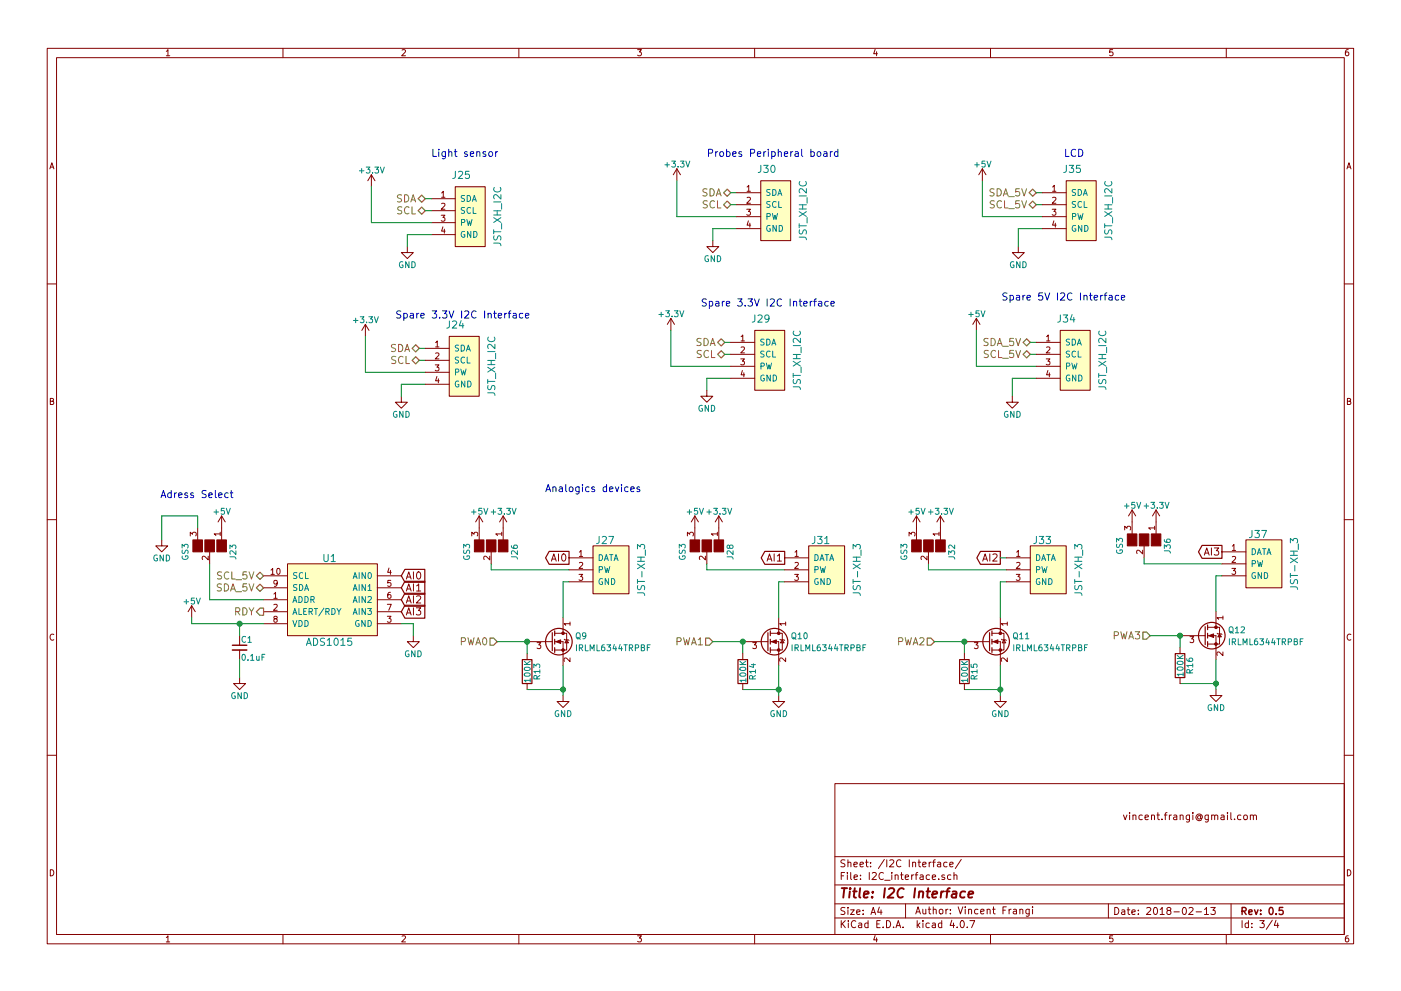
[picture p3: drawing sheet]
<svg xmlns="http://www.w3.org/2000/svg" width="297mm" height="210mm" viewBox="0 0 297 210" stroke-linecap="round" stroke-linejoin="round" font-family="sans-serif">
<g fill="none" stroke="#840000" stroke-width=".21">
<path d="M10 10.3h277v189.9h-277zM12 12.2h273v186.1h-273zM35.3 10.9l.3-.4v1.3M35.3 11.8h.7M60 10.3v1.9M85.2 10.6l.5-.1 .3 .4-.8 .9h.8M110 10.3v1.9M135.2 10.5h.8l-.4 .5 .3 .1 .1 .2-.1 .4-.2 .1-.5-.1M160 10.3v1.9M185.5 10.5l-.3 .9h.8M185.9 11v.8M210 10.3v1.9"/>
<path d="M235.9 10.5h-.6v.6h.6l.1 .5-.3 .2-.4-.1M260 10.3v1.9M285.9 10.5l-.4 .1-.2 .2-.1 .8 .3 .2 .4-.1 .1-.4-.1-.2-.4-.1-.3 .3M10.6 35.8l.4-1.3 .4 1.3M10.7 35.5h.6M78.7 37.1l-.7 1.2M78.7 37.1v2.5M78.7 37.1l.8 1.2M96.5 39.6h6.4v12.7h-6.4zM143.5 35.8l-.8 1.3M143.5 35.8v2.5M143.5 35.8l.8 1.3"/>
<path d="M158.4 39.7l.3-.4v1.3M161.3 38.3h6.3v12.7h-6.3zM208.3 35.8l-.8 1.3M208.3 35.8v2.5M208.3 35.8l.7 1.3M223.2 39.7l.3-.4v1.3M226.1 38.3h6.3v12.7h-6.3zM285.6 35.8l.4-1.3 .4 1.3M285.7 35.5h.6M86.4 52.3v1.3h1.2l-1.2 1.3-1.3-1.3h1.3M91.4 42.2h5.1M91.4 44.7h5.1"/>
<path d="M91.4 47.2h5.1M91.4 49.8h5.1M93.5 45.7h.8l-.4 .4 .4 .1v.6l-.2 .1-.6-.1M93.6 40.9l.4-.3v1.3M93.6 43.2l.5-.1 .2 .4-.8 .9h.8M93.6 41.9h.7M93.9 48.1l-.3 .9h.8M94.2 48.6v.9M151.1 51v1.3h1.3l-1.3 1.3-1.2-1.3h1.2M156.2 40.9h5.1M156.2 43.4h5.1M156.2 46h5.1"/>
<path d="M156.2 48.5h5.1M158.3 44.4h.8l-.4 .5 .4 .1v.5l-.2 .2-.6-.2M158.4 42l.5-.1 .2 .3-.8 .9h.8M158.4 40.6h.7M158.7 46.9l-.3 .9h.8M159 47.3v.9M215.9 52.3v1.3h1.3l-1.3 1.3-1.3-1.3h1.3M221 40.9h5.1M221 43.4h5.1M221 46h5.1M221 48.5h5.1M223.1 44.4h.8l-.5 .5 .4 .1v.5l-.2 .2-.5-.2"/>
<path d="M223.2 42l.4-.1 .3 .3-.8 .9h.8M223.2 40.6h.7M223.4 46.9l-.2 .9h.7M223.7 47.3v.9M10 60.2h2M77.5 68.8l-.8 1.3M77.5 68.8v2.6M77.5 68.8l.7 1.3M90.2 73.9h5M90.2 76.4h5M90.2 79h5M92.3 77.4h.8l-.5 .5 .4 .1v.6l-.2 .1-.5-.1"/>
<path d="M92.4 72.7l.3-.4v1.3M92.4 75l.4-.1 .3 .3-.8 .9h.8M92.4 73.6h.7M92.6 79.9l-.2 .9h.7M95.2 71.4h6.4v12.7h-6.4zM142.2 67.6l-.7 1.2M142.2 67.6v2.5M142.2 67.6l.8 1.2M154.9 72.6h5.1M154.9 75.2h5.1M154.9 77.7h5.1M157 76.1h.8l-.4 .5 .4 .1v.6l-.2 .1-.6-.1"/>
<path d="M157.1 71.4l.4-.3v1.2M157.1 73.7l.5-.1 .2 .4-.8 .9h.8M157.1 72.3h.7M157.4 78.6l-.3 .9h.8M157.7 79.1v.9M160 70.1h6.4v12.7h-6.4zM207 67.6l-.8 1.2M207 67.6v2.5M207 67.6l.8 1.2M219.7 72.6h5.1M219.7 75.2h5.1M219.7 77.7h5.1"/>
<path d="M221.8 76.1h.8l-.4 .5 .4 .1v.6l-.2 .1-.6-.1M221.9 71.4l.3-.3v1.2M221.9 73.7l.5-.1 .2 .4-.8 .9h.8M221.9 72.3h.7M222.2 78.6l-.3 .9h.8M222.5 79.1v.9M224.8 70.1h6.3v12.7h-6.3zM285 60.2h2M10.7 85.1h.5l.1-.5-.6-.1v1.3h.5l.2-.4-.3-.3M85.1 84.1v1.2h1.3l-1.3 1.3-1.3-1.3h1.3M90.2 81.5h5M92.9 80.4v.8"/>
<path d="M149.9 82.8v1.3h1.2l-1.2 1.2-1.3-1.2h1.3M154.9 80.3h5.1M214.6 84.1v1.2h1.3l-1.3 1.3-1.2-1.3h1.2M219.7 80.3h5.1M285.7 85.1h.5l.1-.5-.6-.1v1.3h.5l.2-.4-.3-.3M10 110.3h2M34.3 114.5v1.3h1.3l-1.3 1.3-1.3-1.3h1.3M40.3 113.7v-.8l.5 .5 .1-.4h.6l.1 .2-.1 .5M41.9 112v2.5M44.1 118v.8l-.9-.8-.3 .2 .1 .5M44.4 117.1v2.5M46.7 113.3h-1.3l.4 .3"/>
<path d="M46.7 112.9v.7M47 109.5v5M47 109.5l-.8 1.2M47 109.5l.8 1.2M61 119.6h19v15.3h-19zM100 113.7v-.8l.5 .5 .1-.4h.6l.1 .2-.1 .5M101.6 109.5v5M101.6 109.5l-.8 1.2M101.6 109.5l.8 1.2M103.8 118v.8l-.9-.8-.3 .2 .1 .5M104.1 117.1v2.5M106.4 113.3h-1.3l.4 .3"/>
<path d="M106.4 112.9v.7M106.7 109.5v5M106.7 109.5l-.8 1.2M106.7 109.5l.7 1.2M116.9 119l.5-1.5 .5 1.5M117 118.6h.8M118.4 117.5v1.5M119.2 117.7l.3-.2a.81 .81 0 0 1 .5 .8 .81 .81 0 0 1-.5 .7l-.3-.1-.1-.4zM120.6 118.4h5.1M122.8 117.1l.4-.3v1.3M122.8 119.4l.5-.1 .2 .4-.7 .9h.7M122.8 118.1h.7"/>
<path d="M125.7 115.8h7.6v10.2h-7.6zM145.7 113.7v-.8l.5 .5 .1-.4h.6l.1 .2-.1 .5M147.3 109.5v5M147.3 109.5l-.7 1.2M147.3 109.5l.8 1.2M149.6 118v.8l-1-.8-.3 .2 .1 .5M149.9 117.1v2.5M152.1 113.3h-1.3l.4 .3M152.1 112.9v.7M152.4 109.5v5M152.4 109.5l-.8 1.2M152.4 109.5l.8 1.2"/>
<path d="M162.6 119l.5-1.5 .6 1.5M162.8 118.6h.7M164.1 117.5v1.5M164.8 118l.5-.5v1.5M164.8 119h.9M166.4 118.4h5M168.6 117.1l.3-.3v1.3M168.6 119.4l.4-.1 .3 .4-.8 .9h.8M168.6 118.1h.7M171.4 115.8h7.7v10.2h-7.7zM192.7 113.7v-.8l.5 .5 .1-.4h.6l.1 .2-.1 .5M194.3 109.5v5"/>
<path d="M194.3 109.5l-.8 1.2M194.3 109.5l.8 1.2M196.5 118v.8l-.9-.8-.3 .2 .1 .5M196.8 117.1v2.5M199.1 113.3h-1.3l.4 .3M199.1 112.9v.7M199.4 109.5v5M199.4 109.5l-.8 1.2M199.4 109.5l.8 1.2M208.4 119l.5-1.5 .5 1.5M208.5 118.6h.7M209.9 117.5v1.5"/>
<path d="M210.5 117.7l.6-.2 .3 .5-.9 1h.9M213.4 118.4h5M215.5 117.1l.4-.3v1.3M215.5 119.4l.5-.1 .3 .4-.8 .9h.8M215.5 118.1h.8M218.4 115.8h7.7v10.2h-7.7zM238.5 112.4v-.7l.4 .4 .1-.4h.6l.1 .2-.1 .5M240 108.2v5.1M240 108.2l-.7 1.3M240 108.2l.8 1.3M242.3 116.7v.8l-.9-.8-.4 .3 .1 .4M242.6 115.8v2.6"/>
<path d="M244.8 112h-1.3l.4 .4M244.8 111.7v.7M245.1 108.2v5.1M245.1 108.2l-.8 1.3M245.1 108.2l.8 1.3M255.3 117.8l.6-1.5 .5 1.5M255.5 117.3h.7M256.8 116.3v1.5M257.5 116.3h.9l-.5 .5 .5 .3-.1 .5-.2 .2-.6-.2M259.1 117.1h5.1M259.1 119.6h5.1M261.3 115.9l.3-.4v1.3"/>
<path d="M261.3 118.2l.4-.1 .3 .3-.8 .9h.8M261.3 116.8h.7M264.2 114.5h7.6v10.2h-7.6zM285 110.3h2M11.4 134.6a.58 .58 0 0 0-.8 .6 .58 .58 0 0 0 .8 .5M40.6 128.5l-.7 1.3M40.6 128.5v2.6M40.6 128.5l.8 1.3M50.8 134.9v2M50.8 137.9v2M55.9 127.2h5.1M55.9 129.8h5.1"/>
<path d="M55.9 132.3h5.1M55.9 122.2h5.1M55.9 124.7h5.1M57.5 120.9l.3-.3v1.3M57.5 121.9h.7M58.1 126l.3-.3v1.2M58.1 128.3l.4-.1 .3 .4-.8 .9h.8M58.1 126.9h.7M58.3 131.3l-.2-.2 .1-.3 .5 .1v.3l-.5 .1-.1 .2v.4l.2 .1h.2l.3-.2-.1-.4-.2-.1M58.8 123.7l-.3 .2-.3-.1-.1-.6 .4-.1 .3 .3-.1 .7-.3 .3h-.2M58.8 120.7l.2-.1a.67 .67 0 0 1 .4 .6 .67 .67 0 0 1-.4 .7l-.3-.5zM80 127.2h5.1"/>
<path d="M80 129.8h5.1M80 132.3h5.1M80 122.2h5.1M80 124.7h5.1M82.1 130.8h.8l-.4 .4 .4 .1v.6l-.2 .1-.6-.1M82.1 128.2h.9l-.6 1.3M82.5 120.5l-.3 .9h.8M82.8 125.7h-.4l-.2 .3v.7l.2 .2 .5-.1-.1-.6h-.4l-.2 .2M82.8 121v.9M82.9 123.1h-.7v.6h.7v.6l-.2 .1-.5-.1M86.2 122.9l.5-1.6 .5 1.6M86.2 125.4l.5-1.5 .5 1.5"/>
<path d="M86.2 127.9l.5-1.5 .5 1.5M86.2 130.5l.5-1.5 .5 1.5M86.3 122.4h.7M86.3 125h.7M86.3 127.5h.7M86.3 130h.7M87.6 134.9v1.2h1.3l-1.3 1.3-1.2-1.3h1.2M87.7 121.3v1.6M87.7 123.9v1.5M87.7 126.4v1.5M87.7 129v1.5M88.3 129h.9l-.5 .5 .5 .3-.1 .5-.2 .2-.6-.2"/>
<path d="M88.3 124.3l.5-.4v1.5M88.3 126.6l.6-.2 .3 .4-.9 1.1h.9M88.3 125.4h.9M88.5 121.4l.2-.1a.81 .81 0 0 1 .5 .8 .81 .81 0 0 1-.5 .8 .98 .98 0 0 1-.2-1.5zM111.8 136.1h5.3M111.8 138.7v1.2M113.9 136.3h.8l-.5 .5 .4 .1v.6l-.2 .1-.5-.1M117.6 136.1h1.8v5.1M117.6 134.4h1.8M119.4 134.4h.7v3.5h-2.5M119.4 131.1v3.3M119.6 135.6l1 .3"/>
<path d="M120.1 135.8l.4 .6h-.7zM120.6 120.9h5.1M120.6 123.4h5.1M120.9 132.3h-1.3l.3 .4M120.9 139.6v.8l-1-.8-.3 .2 .1 .5M120.9 132v.7M122.8 121.9h.7l-.4 .4 .4 .1v.6l-.2 .1-.5-.1M157.5 136.1h5.3M157.5 138.7v1.2M159.6 136.3h.8l-.5 .5 .4 .1v.6l-.2 .1-.5-.1M163.3 136.1h1.8v5.1M163.3 134.4h1.8"/>
<path d="M165.1 134.4h.8v3.5h-2.6M165.1 131.1v3.3M165.4 135.6l1 .3M165.9 135.8l.3 .6h-.7zM166.4 120.9h5M166.4 123.4h5M166.6 132.3h-1.3l.4 .4M166.6 139.6v.8l-.9-.8-.4 .2 .1 .5M166.6 132v.7M168.5 121.9h.8l-.5 .4 .4 .1v.6l-.2 .1-.5-.1M204.5 136.1h5.3M204.5 138.7v1.2"/>
<path d="M206.6 136.3h.8l-.5 .5 .4 .1v.6l-.2 .1-.5-.1M210.3 136.1h1.8v5.1M210.3 134.4h1.8M212.1 134.4h.8v3.5h-2.6M212.1 131.1v3.3M212.3 135.6l1.1 .3M212.9 135.8l.3 .6h-.7zM213.4 120.9h5M213.4 123.4h5M213.6 132.3h-1.3l.3 .4M213.6 139.6v.8l-1-.8-.3 .2 .1 .5M213.6 132v.7"/>
<path d="M215.5 121.9h.8l-.5 .4 .4 .1v.6l-.2 .1-.5-.1M250.2 134.9h5.3M250.2 137.4v1.3M252.3 135.1h.8l-.4 .5 .3 .1v.5l-.1 .1-.6-.1M256 134.9h1.8v5M256 133.1h1.8M257.8 133.1h.8v3.5h-2.6M257.8 129.8v3.3M258.1 134.4l1 .2M258.6 134.5l.4 .6h-.8zM259.1 122.2h5.1M259.3 131.1h-1.3l.4 .3"/>
<path d="M259.3 138.3v.8l-.9-.8-.4 .3 .1 .4M259.3 130.7v.7M261.2 120.6h.8l-.5 .5 .4 .1v.5l-.2 .2-.5-.2M286.4 134.6a.58 .58 0 0 0-.8 .6 .58 .58 0 0 0 .8 .5M50.8 143.8v1.2h1.3l-1.3 1.3-1.3-1.3h1.3M111.8 145v1.3M119.4 147.6v1.2h1.2l-1.2 1.3-1.3-1.3h1.3M157.5 145v1.3M165.1 147.6v1.2h1.3l-1.3 1.3-1.3-1.3h1.3M204.5 145v1.3M212.1 147.6v1.2h1.3l-1.3 1.3-1.3-1.3h1.3M250.2 143.8v1.2"/>
<path d="M257.8 146.3v1.3h1.3l-1.3 1.2-1.3-1.2h1.3M10 160.2h2M177 166.3h108v32h-108zM238.2 172.9l.4 1 .3-1M239.5 172.4v.2M239.5 172.9v1M240.2 173l.2-.1 .4 .1v.9M240.2 172.9v1M242.2 173l-.4-.1-.3 .3 .1 .6 .2 .1 .4-.1M242.8 173.4l.7-.1-.1-.3-.4-.1-.2 .2v.7h.6M244.1 173l.2-.1 .4 .1 .1 .9M244.1 172.9v1"/>
<path d="M245.3 172.9h.5M245.5 172.4v1.3l.3 .2M246.4 173.8v.1M246.9 172.9h.5M247.4 172.4l-.3 .2v1.3M247.9 172.9v1M248.4 172.9l-.5 .3M248.9 173h.6v.9M249.5 173.3l-.7 .3 .2 .3 .5-.1M250.2 173l.2-.1 .4 .1 .1 .9M250.2 172.9v1M252.2 172.9l-.1 1.4-.2 .1-.3-.1"/>
<path d="M252.2 173l-.4-.1-.3 .3 .1 .6 .2 .1 .4-.1M252.9 172.4v.2M252.9 172.9v1M254.6 173.2a.37 .37 0 0 0-.6-.1 .37 .37 0 0 0 0 .6 .37 .37 0 0 0 .6-.1M254.6 173v.6l.1 .1a.65 .65 0 0 0-.4-1 .65 .65 0 0 0-.8 .7 .71 .71 0 0 0 .5 .7 .71 .71 0 0 0 .8-.2M256.2 172.9l-.1 1.4-.2 .1-.4-.1M256.2 173l-.4-.1-.3 .3v.6l.3 .1 .4-.1M256.9 173l.2-.1 .4 .1v.9M256.9 172.9v1M257.5 173.1l.3-.2 .3 .1 .1 .9M258.9 173h.6v.9M259.5 173.3l-.7 .3 .3 .3 .4-.1"/>
<path d="M260.2 172.4v.2M260.2 172.9v1M261 172.4v1.3l.2 .2M261.7 173.8v.1M263.1 173l-.4-.1-.3 .3 .1 .6 .2 .1 .4-.1M263.8 173l.2-.1 .4 .1 .1 .6-.2 .2-.3 .1-.2-.1zM265.1 173l.2-.1 .4 .1v.9M265.1 172.9v1M265.7 173.1l.3-.2 .3 .1 .1 .9M285 160.2h2M10.7 184.5a.65 .65 0 0 1 .7 .7 .65 .65 0 0 1-.7 .6zM35.3 198.9l.3-.4v1.3"/>
<path d="M35.3 199.8h.7M60 198.3v1.9M85.2 198.6l.5-.1 .3 .4-.8 .9h.8M110 198.3v1.9M135.2 198.5h.8l-.4 .5 .3 .1 .1 .2-.1 .4-.2 .1-.5-.1M160 198.3v1.9M177 194.8h108M177 191.8h108M177 187.8h108M177 181.8h108M178.4 195.3v1.5M178.4 185.8h.5"/>
<path d="M178.6 196l.6 .8M179.1 185.1h-.7v1.5M179.1 192.6l-.5-.1-.3 .3 .1 .3 .7 .4v.4l-.2 .1-.6-.1M179.1 182.5l-.5-.1-.3 .3 .1 .3 .7 .4v.4l-.2 .1-.6-.1M179.2 195.3l-.8 .9M179.7 185.1v.2M179.7 185.6v1M179.8 192.5v.2M179.8 183.1l.2-.2 .4 .1v.9M179.8 182.4v1.5M179.8 193v1M179.9 195.3v.2"/>
<path d="M179.9 195.8v1M180.3 193h.8l-.8 1h.8M180.4 185.1v1.3l.2 .2M181.1 183.4l.7-.1-.1-.3-.4-.1-.2 .2v.7h.6M181.1 186.1l.7-.1-.1-.3-.4-.1-.2 .2 .1 .7h.5M181.4 195.5a.71 .71 0 0 0-1 .5 .71 .71 0 0 0 .8 .8l.2-.1M181.6 193.5l.7-.1v-.3l-.4-.1-.3 .2 .1 .7h.6M182.1 195.9h.6v.9M182.3 183.4l.8-.1-.1-.3-.4-.1-.3 .2 .1 .7h.6M182.4 186.5v.1M182.4 185.7v.1M182.7 196.2l-.7 .3 .2 .3 .5-.1"/>
<path d="M183 193.9v.1M183 193.1v.1M183.5 182.9h.6M183.7 182.4v1.3l.4 .2M184 195.9l-.4-.1-.3 .3 .1 .6 .2 .1 .4-.1M184 195.3v1.5M184.3 185.1v1.5M184.6 183.8v.1M184.6 183v.1M184.7 194l.4-1.5 .5 1.5M184.8 193.6h.7M184.9 185.3l.6-.2 .3 .4-.9 1.1h.9"/>
<path d="M185.5 198.5l-.3 .9h.8M185.9 199v.8M185.9 196h.5M186.4 192.5l-.3 1h.9M186.6 195.3h-.7v1.5h.7M186.8 193v1M187.2 196.7v.1M187.3 185.3a.71 .71 0 0 0-1 .5 .71 .71 0 0 0 .7 .8l.3-.1M187.5 182.3l-1.3 2M187.6 186.8h1.1M188 195.3a.76 .76 0 0 1 .8 .8 .76 .76 0 0 1-.8 .7zM188 182.4v1.5"/>
<path d="M188.6 182.6l.6-.2 .3 .4-.9 1.1h.9M189.1 185.1v.2M189.1 185.6v1M189.5 196.7v.1M189.8 185.7l.2-.1 .4 .1v.9M189.8 185.6v1M190 196.8l.4-1.5 .6 1.5M190.1 196.4h.7M190.9 185.6h.6M191 182.6a.71 .71 0 0 0-1 .5 .71 .71 0 0 0 .7 .8l.3-.1M191.1 185.1v1.3l.4 .2M191.5 196.7v.1"/>
<path d="M191.9 186.1l.7-.1v-.3l-.4-.1-.3 .2 .1 .7h.6M192 191.8v3M192.8 182.4v1.5M193.3 185.6v1M193.5 183.1l.2-.2 .4 .1v.9M193.5 182.9v1M193.7 185.6l-.4 .3M194 185.6h.6M194.2 193.9l.4-1.5 .5 1.5M194.3 193.5h.7M194.5 195.3v1.5M194.6 185.1l-.4 .2v1.3"/>
<path d="M194.6 196.3l.4 .5M194.6 182.9h.6M194.8 182.4v1.3l.4 .2M195 195.8l-.5 .6M195.1 185.7h.6v.9M195.6 183.4l.7-.1v-.3l-.4-.1-.3 .2 .1 .7h.6M195.7 192.9v.9l.4 .1 .2-.1M195.7 195.3v.2M195.7 195.8v1M195.7 186l-.7 .3 .2 .3 .5-.1M196.3 192.9v1M196.8 192.9h.6"/>
<path d="M197 192.4v1.3l.4 .2M197 182.9v1M197 195.9l-.4-.1-.3 .3 .1 .6 .2 .1 .4-.1M197.1 185.7l-.5-.1-.2 .3v.6l.2 .1 .5-.1M197.4 182.9l-.4 .3M197.7 186.1l.7-.1-.1-.3-.4-.1-.2 .2v.7h.6M197.7 195.9h.6v.9M197.7 182.9h.6M197.9 193l.2-.1 .4 .1v.9M197.9 192.4v1.5M198.3 182.4l-.4 .2v1.3M198.3 196.2l-.7 .3 .2 .3 .5-.1"/>
<path d="M198.8 183h.6v.9M199 186.5v.1M199.2 193l.2-.1 .4 .1 .1 .6-.1 .2-.4 .1-.2-.1zM199.4 183.3l-.7 .3 .3 .3 .4-.1M199.7 195.9l-.5-.1-.2 .3v.6l.2 .1 .5-.1M199.7 195.3v1.5M200.3 185.7l-.4-.1-.2 .2v.2l.6 .2v.3h-.6M200.6 192.9v1M200.8 183l-.4-.1-.3 .3 .1 .6 .2 .1 .4-.1M201 192.9l-.4 .3M201.4 183.4l.7-.1-.1-.3-.4-.1-.2 .2v.7h.6M201.5 193.8v.1"/>
<path d="M201.5 193v.1M201.6 185.7l-.4-.1-.3 .3 .1 .6 .2 .1 .4-.1M201.8 195.2l-.4 1.1h1M202.2 195.8v1M202.3 185.7l.2-.1 .3 .1 .1 .9M202.3 185.1v1.5M202.9 196.7v.1M203.1 192.4l.5 1.5 .5-1.5M203.8 195.4l.1-.1a.8 .8 0 0 1 .6 .8 .8 .8 0 0 1-.6 .7 .97 .97 0 0 1-.1-1.4zM203.8 182.3l-1.3 2M204.6 192.4v.2M204.6 192.9v1"/>
<path d="M205.1 196.7v.1M205.4 193l.2-.1 .3 .1 .1 .9M205.4 192.9v1M205.6 195.3h1.1l-.7 1.5M207.3 193l-.4-.1-.3 .3 .1 .6 .2 .1 .4-.1M207.9 193.4l.7-.1v-.3l-.4-.1-.3 .2 .1 .7h.6M209.3 193l.2-.1 .4 .1v.9M209.3 192.9v1M210 198.3v1.9M210.4 192.9h.6M210.6 192.4v1.3l.4 .2M212.6 193.1h.6"/>
<path d="M213.4 192.4h-.8v1.5M213.9 192.9v1M214.4 192.9l-.5 .3M214.9 193h.6v.9M215.5 193.3l-.7 .2 .2 .4 .5-.1M216.2 193l.2-.1 .4 .1 .1 .9M216.2 192.9v1M218.2 192.9v1.4l-.3 .1-.3-.1M218.2 193l-.4-.1-.3 .3 .1 .6 .2 .1 .4-.1M218.9 192.4v.2M218.9 192.9v1M235 191.8v3"/>
<path d="M235.9 198.5h-.6v.7l.6-.1 .1 .5-.3 .2-.4-.1M236.3 192.5a.76 .76 0 0 1 .9 .8 .76 .76 0 0 1-.9 .7zM237.8 193.1h.6l.1 .9M238.5 193.4l-.7 .3 .2 .3 .5-.1M239 193h.5M239.2 192.5v1.3l.3 .2M240 193.5l.7-.1-.1-.3-.4-.1-.2 .2 .1 .7h.5M241.4 193.9v.1M241.4 193.1v.1M243.1 192.7l.6-.2 .3 .5-.9 1h.9M244.7 192.7l.2-.2a.8 .8 0 0 1 .5 .8 .8 .8 0 0 1-.5 .7l-.3-.5zM246 193l.4-.5v1.5"/>
<path d="M246 194h.8M247.7 193.2l-.3-.3 .1-.2 .2-.2 .4 .1 .2 .2-.1 .2-.5 .2-.3 .3 .1 .4 .2 .1h.3l.3-.3v-.2l-.3-.3M248.9 193.5h1.1M250.8 192.7l.2-.2a.8 .8 0 0 1 .6 .8 .8 .8 0 0 1-.6 .7l-.3-.5zM252.1 192.7l.6-.2 .3 .5-1 1h1M253.6 193.5h1.1M255.4 193l.4-.5v1.5M255.4 194h.8M256.7 192.5h1l-.6 .6 .5 .1v.7l-.2 .1-.7-.1M260 198.3v1.9M261 191.8v6.5M263.3 195.3v1.5"/>
<path d="M264.7 195.9l-.4-.1-.3 .3 .1 .6 .2 .1 .4-.1M264.7 195.3v1.5M265.4 196.7v.1M265.4 195.9v.1M267.1 195.3h.9l-.5 .6 .5 .1v.7l-.2 .1-.7-.1M269.7 195.2l-1.2 2M270.5 195.2l-.3 1.1h.9M270.9 195.8v1M285.7 184.5a.65 .65 0 0 1 .7 .7 .65 .65 0 0 1-.7 .6zM285.9 198.5l-.4 .1-.2 .3-.1 .7 .3 .2 .4-.1 .1-.4-.1-.2-.4-.1-.3 .3"/>
</g>
<path d="M49.3 136.9h3M263.3 193.3l.8-.1 .1-.2-.1-.3-.2-.2h-.6v1.5M263.7 193.3l.5 .7M264.8 193.5l.7-.1-.1-.3-.4-.1-.2 .2v.7h.6M266 193l.3 1 .4-1M267.3 193.9v.1M267.3 193.1v.1M269.3 192.6l.1-.1a.8 .8 0 0 1 .5 .8 .8 .8 0 0 1-.5 .7 .97 .97 0 0 1-.1-1.4zM270.6 193.9v.1M272 192.5h-.7l-.1 .7h.7l.2 .2-.1 .5-.2 .1-.6-.1" fill="none" stroke="#840000" stroke-width=".3"/>
<g fill="none" stroke="#840000" stroke-width=".41">
<path d="M178.5 188.4h1.1M179 188.4l-.2 2M180.2 189.1l-.2 1.3M180.3 188.4l-.1 .2 .2-.1-.1-.1-.1 .2M180.9 189.1h.7M181.2 188.4l-.2 1.8 .1 .1 .4 .1M182.4 188.4l-.2 1.8 .2 .2M183.2 189.8l.9-.2v-.4l-.6-.1-.3 .3v.9h.7M184.9 190.3v.1M185.1 189.2l-.1 .2-.1-.1 .2-.1-.1 .2M187.6 188.4l-.2 2M188.5 188.6l.3-.2h.5l.2 .1 .1 .5-1.4 1.4h1.2"/>
<path d="M191.6 188.6a.87 .87 0 0 0-1 0 .87 .87 0 0 0-.3 1 .69 .69 0 0 0 .3 .8 .69 .69 0 0 0 .8-.1M194 188.4l-.2 2M194.9 189.3l.3-.2 .5 .1-.1 1.2M194.9 189.1l-.1 1.3M196.4 189.1h.8M196.8 188.4l-.2 1.8 .1 .1 .4 .1M197.7 189.8l1-.2-.1-.4h-.7l-.3 1 .3 .2 .6-.1M199.6 189.1l-.2 1.3M200.2 189.1l-.4 .1-.3 .3M200.6 189.1h.7M201.4 188.4l-.4 .1-.1 .2-.2 1.7M202 189.2h.7v1.2"/>
<path d="M202.8 189.6l-.7 .1a.4 .4 0 0 0-.3 .3 .4 .4 0 0 0 .2 .4l.7-.1M204.6 189.2l-.2-.1a.67 .67 0 0 0-.8 .4v.8l.3 .1 .6-.1M205.3 189.8l1-.2v-.4l-.6-.1-.3 .3v.9h.7"/>
</g>
<g fill="none" stroke="#0000c2" stroke-width=".21">
<path d="M91.8 31.7v1.5h.7M93 31.7v.1M93 32.2v1M94.4 32.2v1.2l-.2 .3-.4-.1M94.4 32.3l-.4-.1-.3 .3 .2 .6h.5M95.1 32.3h.1a.36 .36 0 0 1 .6 .1v.8M95.1 31.7v1.5M96.3 32.2h.6M96.5 31.7v1.3l.4 .2M99.1 32.3l-.4-.1-.2 .2 .1 .2 .5 .2v.3h-.6M99.7 32.7l.8-.2-.1-.2-.5-.1-.2 .2 .1 .7h.6M101.1 32.3h.1a.36 .36 0 0 1 .6 .1v.8"/>
<path d="M101.1 32.2v1M103 32.3l-.4-.1-.2 .2 .1 .2 .5 .2v.3h-.6M103.7 32.3l.2-.1 .5 .1v.6l-.1 .2-.4 .1-.2-.2zM105.1 32.2v1M105.5 32.2l-.4 .3M150.2 32.5l.8-.1 .1-.2-.1-.4-.2-.1h-.6v1.5M151.7 32.2v1M152.2 32.2l-.5 .3M152.7 32.3l.2-.1 .4 .1 .1 .6-.1 .2-.4 .1-.2-.2zM154.1 32.3l.4-.1 .3 .3-.2 .6h-.5M154.1 31.7v1.5M155.3 32.7l.8-.2-.1-.2-.4-.1-.3 .2 .1 .7h.6"/>
<path d="M157.2 32.3l-.3-.1-.3 .2 .1 .2 .5 .2v.3h-.6M159.1 32.5l.8-.1 .1-.2-.1-.4-.2-.1h-.6v1.5M160.6 32.7l.7-.2-.1-.2-.4-.1-.2 .2 .1 .7h.5M162 32.2v1M162.4 32.2l-.4 .3M162.9 31.7v.1M162.9 32.2v1M163.6 32.3l.5-.1 .3 .3-.2 .6h-.6M163.6 32.2v1.5M165 32.3h.1a.36 .36 0 0 1 .6 .1v.8M165 31.7v1.5M166.3 32.7l.7-.2v-.2l-.5-.1-.2 .2 .1 .7h.6"/>
<path d="M167.7 32.2v1M168.1 32.2l-.4 .3M168.6 32.3h.6l.1 .9M169.3 32.5l-.7 .2a.3 .3 0 0 0 .2 .5l.5-.1M170 31.7v1.3l.2 .2M171.9 32.3l.5-.1 .3 .3-.2 .6h-.6M171.9 31.7v1.5M173.3 32.3l.2-.1 .5 .1v.6l-.1 .2-.4 .1-.2-.2zM174.7 32.3h.6v.9M175.3 32.5l-.6 .2a.3 .3 0 0 0 .1 .5l.5-.1M176 32.2v1M176.5 32.2l-.5 .3"/>
<path d="M177.6 32.3l-.4-.1-.3 .3 .2 .6h.5M177.6 31.7v1.5M225.9 31.7v1.5h.8M228.1 31.8a.72 .72 0 0 0-1.1 .5 .72 .72 0 0 0 .8 .9l.3-.2M228.7 31.7a.77 .77 0 0 1 .9 .7 .77 .77 0 0 1-.9 .8zM85 66h-.6l-.2 .1v.4l.6 .3 .2 .4-.3 .3-.6-.1M85.6 66.5h.5l.3 .3-.2 .6h-.6M85.6 66.5v1.5M87 66.5h.6l.1 1M87.7 66.8l-.7 .2a.3 .3 0 0 0 .1 .5l.6-.1M88.4 66.5v1M88.8 66.5l-.4 .3"/>
<path d="M89.2 67l.8-.2-.1-.3h-.4l-.3 .2 .1 .7h.6M91.6 66h1l-.5 .5 .5 .3-.1 .5-.2 .2-.7-.2M93.2 67.3v.2M93.8 66h1l-.5 .5 .5 .3-.1 .5-.2 .2-.7-.2M95.2 66l.5 1.5 .5-1.5M97.9 66v1.5M98.5 66.1l.6-.1 .3 .4-.9 1.1h.9M100.9 66.1a.72 .72 0 0 0-1 .5 .72 .72 0 0 0 .7 .9l.3-.2M102.7 66v1.5M103.5 66.6l.1-.1a.36 .36 0 0 1 .5 .2v.8M103.5 66.5v1M104.6 66.5h.6"/>
<path d="M104.9 66v1.3l.3 .2M105.6 67l.8-.2-.1-.3h-.4l-.3 .2 .1 .7h.6M107 66.5v1M107.4 66.5l-.4 .3M107.7 66.5h.6M108.3 66l-.4 .2v1.3M108.8 66.5h.6l.1 1M109.5 66.8l-.7 .2a.3 .3 0 0 0 .2 .5l.5-.1M110.8 66.5h-.4l-.3 .3 .2 .6h.5M111.4 67l.7-.2v-.3h-.5l-.2 .2 .1 .7h.6M149.8 63.5l-.6-.1-.3 .2v.4l.7 .3 .2 .4-.3 .2h-.6M150.4 64l.4-.1 .3 .3-.1 .7h-.6"/>
<path d="M150.4 63.9v1.6M151.8 64h.5l.1 .9M152.4 64.3l-.6 .1a.3 .3 0 0 0 .1 .5h.5M153.1 63.9v1M153.6 63.9l-.5 .3M154 64.4l.7-.1v-.3l-.5-.1-.2 .3 .1 .7h.6M156.4 63.4h1l-.6 .6 .6 .3-.1 .5-.3 .1-.6-.1M158 64.8v.1M158.6 63.4h.9l-.5 .6 .5 .3v.5l-.3 .1-.6-.1M160 63.4l.5 1.5 .5-1.5M162.6 63.4v1.5M163.3 63.6l.6-.2 .3 .4-1 1.1h1"/>
<path d="M165.7 63.6a.72 .72 0 0 0-1 .5 .72 .72 0 0 0 .7 .8l.3-.1M167.5 63.4v1.5M168.2 64.1l.1-.1a.36 .36 0 0 1 .6 .2v.7M168.2 63.9v1M169.4 63.9h.6M169.6 63.4v1.3l.4 .2M170.4 64.4l.7-.1v-.3l-.5-.1-.2 .3 .1 .7h.6M171.8 63.9v1M172.2 63.9l-.4 .3M172.5 63.9h.6M173.1 63.4l-.4 .2v1.3M173.6 64h.6v.9"/>
<path d="M174.2 64.3l-.6 .1a.3 .3 0 0 0 .1 .5h.5M175.6 64l-.4-.1-.3 .3 .1 .7h.6M176.2 64.4l.7-.1-.1-.3-.4-.1-.2 .3 .1 .7h.5M213.5 62.2l-.6-.1-.3 .4 .2 .3 .6 .3v.4l-.2 .2-.6-.1M214.1 62.7h.5l.3 .3-.2 .6h-.6M214.1 62.7v1.5M215.5 62.7h.6l.1 1M216.2 63l-.7 .2a.3 .3 0 0 0 .2 .5l.5-.1M216.9 62.7v1M217.3 62.7l-.4 .3M217.8 63.2l.7-.2-.1-.3h-.4l-.2 .2v.7h.6M221 62.1h-.7l-.1 .8 .2-.2 .6 .1 .1 .6-.3 .3-.6-.2"/>
<path d="M221.5 62.1l.5 1.6 .6-1.6M224.2 62.1v1.6M224.9 62.3l.6-.2 .3 .5-1 1.1h1M227.3 62.3a.72 .72 0 0 0-1 .5 .72 .72 0 0 0 .7 .9l.3-.2M229.1 62.1v1.6M229.8 62.8l.1-.1a.36 .36 0 0 1 .6 .2v.8M229.8 62.7v1M231 62.7h.6M231.2 62.1v1.4l.4 .2M232 63.2l.7-.2-.1-.3h-.4l-.2 .2 .1 .7h.5M233.3 62.7v1M233.8 62.7l-.5 .3"/>
<path d="M234.1 62.7h.6M234.7 62.1l-.4 .3v1.3M235.2 62.7h.5l.1 1M235.8 63l-.6 .2a.3 .3 0 0 0 .1 .5l.5-.1M237.2 62.7h-.4l-.4 .3 .2 .6h.6M237.7 63.2l.8-.2-.1-.3h-.4l-.3 .2 .1 .7h.6M34.1 105.6l.5-1.5 .6 1.5M34.3 105.2h.7M36.3 104.6h-.4l-.3 .3 .1 .6h.6M36.3 104.1v1.5M37 104.6v1M37.4 104.6l-.4 .3"/>
<path d="M37.9 105.1l.7-.2-.1-.3h-.4l-.2 .2v.7h.6M39.8 104.6h-.4l-.2 .2v.2l.6 .2v.3h-.6M41 104.6h-.4l-.2 .2 .1 .2 .5 .2v.3h-.6M43.7 104.1h-.6l-.3 .3 .2 .3 .6 .3v.4l-.2 .2-.6-.1M44.3 105.1l.7-.2-.1-.3h-.4l-.2 .2v.7h.6M45.6 104.1v1.3l.3 .2M46.4 105.1l.7-.2-.1-.3h-.4l-.2 .2v.7h.6M48.4 104.6h-.4l-.3 .3 .1 .6h.6M48.8 104.6h.6M49 104.1v1.3l.4 .2M115.7 104.3l.5-1.5 .5 1.5M115.8 103.9h.8"/>
<path d="M117.2 103.4h.1a.36 .36 0 0 1 .6 .1v.8M117.2 103.3v1M118.6 103.4h.6l.1 .9M119.3 103.7l-.7 .1a.3 .3 0 0 0 .1 .5l.6-.1M120 102.8v1.3l.2 .2M120.8 103.4l.2-.1 .4 .1 .1 .6-.2 .2-.3 .1-.2-.1zM122.8 103.3v1.2l-.3 .3-.4-.1M122.8 103.4l-.4-.1-.4 .3 .2 .6h.6M123.5 102.8v.1M123.5 103.3v1M124.9 103.4l-.4-.1-.3 .3 .1 .6h.6M126 103.4l-.3-.1-.2 .2v.2l.5 .2v.3h-.5"/>
<path d="M128.6 103.4l-.4-.1-.3 .3 .1 .6h.6M128.6 102.8v1.5M129.2 103.8l.8-.1-.1-.3-.4-.1-.3 .2 .1 .7h.6M130.5 103.3l.3 1 .4-1M131.8 102.8v.1M131.8 103.3v1M133.2 103.4l-.5-.1-.3 .3 .2 .6h.6M133.7 103.8l.8-.1-.1-.3-.4-.1-.3 .2 .1 .7h.6M135.6 103.4l-.3-.1-.3 .2 .1 .2 .5 .2v.3h-.6"/>
</g>
<g fill="#ffffc2" stroke="#ffffc2" stroke-width=".21">
<path d="M96.5 39.6h6.4v12.7h-6.4z"/>
<path d="M61 119.6h19v15.3h-19z"/>
<path d="M125.7 115.8h7.6v10.2h-7.6z"/>
<path d="M95.2 71.4h6.4v12.7h-6.4z"/>
<path d="M160 70.1h6.4v12.7h-6.4z"/>
<path d="M224.8 70.1h6.3v12.7h-6.3z"/>
<path d="M226.1 38.3h6.3v12.7h-6.3z"/>
<path d="M161.3 38.3h6.3v12.7h-6.3z"/>
<path d="M171.4 115.8h7.7v10.2h-7.7z"/>
<path d="M218.4 115.8h7.7v10.2h-7.7z"/>
<path d="M264.2 114.5h7.6v10.2h-7.6z"/>
</g>
<g fill="none" stroke="#008484" stroke-width=".21">
<path d="M76.2 36.2h1M76.7 35.8v.9M77.6 35.5h.8l-.4 .4 .4 .1v.6l-.2 .1-.6-.1M79 36.6v.1M79.5 35.5h.8l-.5 .4 .4 .1v.6l-.2 .1-.5-.1M80.6 35.5l.5 1.2 .4-1.2M96.5 36.3v1.4l-.5 .2M97.2 36.5l.6-.2 .3 .5-.9 1.1h.9M99.5 36.3h-.8v.8l.2-.2 .5 .1 .1 .6-.3 .3-.5-.2M104.8 39.8a.72 .72 0 0 0 .5 1 .72 .72 0 0 0 .9-.7l-.2-.3M141 35h.9M141.5 34.5v1"/>
<path d="M142.4 34.2h.8l-.4 .5 .4 .1v.5l-.2 .2-.6-.2M143.8 35.3v.2M144.2 34.2h.8l-.4 .5 .4 .1v.5l-.2 .2-.6-.2M145.4 34.2l.4 1.3 .5-1.3M161.3 35.1v1.3l-.5 .2M161.9 35.1h1l-.5 .6 .5 .2-.1 .5-.2 .2-.7-.2M163.7 35.1h.1a.81 .81 0 0 1 .5 .7 .81 .81 0 0 1-.5 .8 .98 .98 0 0 1-.1-1.5zM169.6 38.5a.72 .72 0 0 0 .5 1 .72 .72 0 0 0 .9-.7l-.2-.3M206.7 35h.9M207.1 34.5v1M208.8 34.2h-.6v.6h.6v.5l-.1 .2-.5-.2M209.3 34.2l.4 1.3 .4-1.3"/>
<path d="M226.1 35.1l-.1 1.3-.5 .2M226.7 35.1h.9l-.5 .6 .5 .2v.5l-.3 .2-.6-.2M229 35.1h-.7l-.1 .7 .2-.1h.5l.2 .6-.3 .3-.6-.2M234.4 38.5a.72 .72 0 0 0 .5 1 .72 .72 0 0 0 .8-.7l-.1-.3M85.4 55.6a.59 .59 0 0 0-.7 .5 .59 .59 0 0 0 .7 .6v-.5h-.2M86.7 55.5v1.3l-.7-1.3v1.3M87.3 55.5a.64 .64 0 0 1 .7 .7 .64 .64 0 0 1-.7 .6zM97.8 47.2l.7-.1v-.4l-.7-.1v1.2M98.5 41.5h-.6l-.1 .5a.54 .54 0 0 1 .7 .6l-.2 .1h-.5M98.5 44.1h-.6l-.1 .4a.54 .54 0 0 1 .7 .7l-.2 .1-.5-.1M98.5 49.1a.59 .59 0 0 0-.7 .6 .59 .59 0 0 0 .7 .6l.1-.5h-.3M99 46.6l.3 1.2 .2-.9 .3 .9 .3-1.2"/>
<path d="M99.1 41.5a.64 .64 0 0 1 .7 .6 .64 .64 0 0 1-.7 .6zM99.8 44.1a.56 .56 0 0 0-.8 .5 .56 .56 0 0 0 .8 .6M99.8 49.1v1.3l-.7-1.3v1.3M100.2 42.7l.4-1.2 .4 1.2M100.3 42.4h.6M100.3 44v1.3h.6M100.4 49.1a.64 .64 0 0 1 .8 .6 .64 .64 0 0 1-.8 .7zM104.7 51.6h1.3l.2 .5M104.7 48.7v.9M104.7 49.2h1.5M104.7 46.2l1.5 1M104.7 45.6h1.5"/>
<path d="M104.7 44.7h1.5M104.7 42.8h1.5M104.7 50v.6l.3 .3 .3-.1 .3-.7h.4l.2 .2-.1 .6M105.4 44.7v.9M106.2 41.3v.9l-1.1-.9-.4 .3 .1 .6M106.2 46.2l-1.5 1M106.3 43.2v1.2M106.3 47.4v1.2M150.2 54.3a.59 .59 0 0 0-.8 .6 .59 .59 0 0 0 .8 .5v-.4h-.2M151.5 54.2v1.3l-.7-1.3v1.3M152.1 54.2a.64 .64 0 0 1 .7 .7 .64 .64 0 0 1-.7 .6zM162.6 45.9h.6l.1-.5-.7-.1v1.3"/>
<path d="M163.3 40.3h-.6l-.1 .4a.54 .54 0 0 1 .6 .6l-.2 .2-.4-.1M163.3 42.8h-.6l-.1 .4a.54 .54 0 0 1 .6 .7l-.2 .1-.4-.1M163.3 47.9a.59 .59 0 0 0-.7 .5 .59 .59 0 0 0 .7 .6v-.5h-.2M163.8 45.3l.3 1.3 .2-1 .2 1 .3-1.3M163.8 40.2a.64 .64 0 0 1 .7 .6 .64 .64 0 0 1-.7 .7zM164.5 42.8a.56 .56 0 0 0-.7 .6 .56 .56 0 0 0 .7 .5M164.6 47.8v1.3l-.7-1.3v1.3M164.9 41.5l.4-1.3 .5 1.3M165 41.1h.6M165.1 42.7v1.3h.6M165.2 47.8a.64 .64 0 0 1 .7 .7 .64 .64 0 0 1-.7 .6zM169.4 50.3l1.4 .1 .2 .5"/>
<path d="M169.4 47.9h1.6M169.4 44.3h1.6M169.4 43.5h1.6M169.4 41.6h1.6M169.4 47.5v.8M169.4 44.9l1.6 1M169.5 48.8l-.1 .5 .2 .3h.4l.3-.7 .4-.1 .3 .3-.1 .6M170.2 43.5v.8M171 40v1l-1.1-1-.5 .3 .2 .6M171 44.9l-1.6 1M171.1 41.9v1.2M171.1 46.1v1.2"/>
<path d="M214.9 55.6a.59 .59 0 0 0-.7 .5 .59 .59 0 0 0 .7 .6l.1-.5h-.2M216.3 55.5v1.3l-.8-1.3v1.3M216.9 55.5a.64 .64 0 0 1 .7 .7 .64 .64 0 0 1-.7 .6zM227.4 45.9h.6v-.5l-.6-.1v1.3M228 40.3h-.6v.4a.54 .54 0 0 1 .6 .6l-.2 .2-.5-.1M228 42.8h-.6v.4a.54 .54 0 0 1 .6 .7l-.2 .1-.5-.1M228 47.9a.59 .59 0 0 0-.7 .5 .59 .59 0 0 0 .7 .6l.1-.5h-.2M228.5 45.3l.3 1.3 .3-1 .2 1 .3-1.3M228.6 40.2a.64 .64 0 0 1 .7 .6 .64 .64 0 0 1-.7 .7zM229.3 42.8a.56 .56 0 0 0-.8 .6 .56 .56 0 0 0 .8 .5M229.4 47.8v1.3l-.7-1.3v1.3M229.7 41.5l.4-1.3 .4 1.3"/>
<path d="M229.8 41.1h.6M229.9 42.7v1.3h.6M230 47.8a.64 .64 0 0 1 .7 .7 .64 .64 0 0 1-.7 .6zM234.2 50.3l1.3 .1 .2 .5M234.2 47.5v.8M234.2 47.9h1.5M234.2 44.9l1.5 1M234.2 44.3h1.5M234.2 43.5h1.5M234.2 41.6h1.5M234.3 48.8l-.1 .5 .2 .3h.4l.3-.7 .4-.1 .2 .3v.6M234.9 43.5v.8"/>
<path d="M235.7 40v1l-1.1-1-.4 .3 .2 .6M235.7 44.9l-1.5 1M235.9 41.9v1.2M235.9 46.1v1.2M74.9 68h1M75.4 67.5v1M76.4 67.2h.8l-.5 .5 .4 .1v.5l-.2 .2-.5-.2M77.7 68.3v.2M78.2 67.2h.8l-.4 .5 .3 .1v.5l-.1 .2-.6-.2M79.4 67.2l.4 1.3 .4-1.3M95.3 68.1l-.1 1.3-.5 .2M95.9 68.2l.6-.1 .3 .4-.9 1.1h.9"/>
<path d="M96.6 79l.6-.1v-.5l-.6-.1v1.3M97.2 73.3h-.6v.4a.54 .54 0 0 1 .6 .7l-.2 .1-.5-.1M97.2 75.8h-.6v.4a.54 .54 0 0 1 .6 .7l-.2 .1h-.5M97.7 78.3l.3 1.3 .3-.9 .2 .9 .3-1.3M97.8 68l-.4 1.1h.9M97.8 73.2a.64 .64 0 0 1 .7 .7 .64 .64 0 0 1-.7 .6zM98.1 68.6v1M98.5 75.9a.56 .56 0 0 0-.8 .5 .56 .56 0 0 0 .8 .5M98.9 74.5l.4-1.3 .4 1.3M99 74.1h.6M99.1 75.8v1.2h.6M103.4 77.9l1.5 1"/>
<path d="M103.4 77.4h1.5M103.4 76.5h1.5M103.4 74.6h1.5M103.6 71.5a.72 .72 0 0 0 .4 1 .72 .72 0 0 0 .9-.7l-.1-.3M104.1 76.5v.9M104.9 73v1l-1.1-1-.4 .3 .2 .6M104.9 77.9l-1.5 1M105.1 74.9v1.2M105.1 79.2v1.1M139.7 66.7h1M140.2 66.2v1M141.1 65.9h.8l-.4 .5 .4 .1v.6l-.2 .1-.6-.1"/>
<path d="M142.5 67.1v.1M143 65.9h.8l-.5 .5 .4 .1v.6l-.2 .1-.5-.1M144.1 65.9l.5 1.3 .4-1.3M160 66.8v1.3l-.5 .2M160.7 67l.6-.2 .3 .5-.9 1h.9M161.3 77.7l.7-.1v-.5l-.7-.1v1.3M162 72h-.6l-.1 .4a.54 .54 0 0 1 .7 .7l-.2 .1-.5-.1M162 74.5h-.6l-.1 .5a.54 .54 0 0 1 .7 .6l-.2 .2-.5-.1M162 79.6a.59 .59 0 0 0-.7 .6 .59 .59 0 0 0 .7 .6l.1-.5h-.3M162.5 77l.3 1.3 .2-.9 .3 .9 .3-1.3M162.6 72a.64 .64 0 0 1 .7 .6 .64 .64 0 0 1-.7 .6zM163 67.5l-.3 .3h-.2l-.3-.3v-.5l.5-.2a.96 .96 0 0 1-.1 1.5h-.3"/>
<path d="M163.3 74.6a.56 .56 0 0 0-.8 .5 .56 .56 0 0 0 .8 .5M163.3 79.6v1.2l-.7-1.2v1.2M163.7 73.2l.4-1.2 .4 1.2M163.8 72.8h.6M163.8 74.5v1.3h.6M163.9 79.6a.64 .64 0 0 1 .8 .6 .64 .64 0 0 1-.8 .6zM168.2 79.2v.9M168.2 79.6h1.5M168.2 76.7l1.5 1M168.2 76.1h1.5M168.2 75.2h1.5M168.2 73.3h1.5"/>
<path d="M168.3 70.3a.72 .72 0 0 0 .5 1 .72 .72 0 0 0 .9-.7l-.2-.3M168.9 75.2v.9M169.7 71.8v.9l-1.1-.9-.4 .3 .1 .6M169.7 76.7l-1.5 1M169.8 73.7v1.1M169.8 77.9v1.2M205.4 66.7h.9M205.9 66.2v1M207.6 65.9h-.6l-.1 .6h.7v.6l-.2 .1-.5-.1M208 65.9l.4 1.3 .4-1.3M224.8 66.8v1.3l-.5 .2M225.4 66.8h1l-.5 .6 .5 .3-.1 .5-.2 .1-.7-.1"/>
<path d="M226.1 77.7l.6-.1 .1-.5-.7-.1v1.3M226.8 72h-.6l-.1 .4a.54 .54 0 0 1 .6 .7l-.2 .1-.4-.1M226.8 74.5h-.6l-.1 .5a.54 .54 0 0 1 .6 .6l-.2 .2-.4-.1M226.8 79.6a.59 .59 0 0 0-.7 .6 .59 .59 0 0 0 .7 .6v-.5h-.2M227.3 77l.3 1.3 .2-.9 .2 .9 .3-1.3M227.3 66.7l-.4 1.1h1M227.3 72a.64 .64 0 0 1 .7 .6 .64 .64 0 0 1-.7 .6zM227.7 67.3v1M228 74.6a.56 .56 0 0 0-.7 .5 .56 .56 0 0 0 .7 .5M228.1 79.6v1.2l-.7-1.2v1.2M228.4 73.2l.4-1.2 .5 1.2M228.5 72.8h.6"/>
<path d="M228.6 74.5v1.3h.6M228.7 79.6a.64 .64 0 0 1 .7 .6 .64 .64 0 0 1-.7 .6zM232.9 79.6h1.6M232.9 76.1h1.6M232.9 75.2h1.6M232.9 73.3h1.6M232.9 79.2v.9M232.9 76.7l1.6 1M233.1 70.3a.72 .72 0 0 0 .5 1 .72 .72 0 0 0 .9-.7l-.2-.3M233.7 75.2v.9M234.5 71.8v.9l-1.1-.9-.5 .3 .2 .6M234.5 76.7l-1.6 1"/>
<path d="M234.6 73.7v1.1M234.6 77.9v1.2M84.1 87.3a.59 .59 0 0 0-.7 .6 .59 .59 0 0 0 .7 .6l.1-.5h-.3M85.4 87.3v1.2l-.7-1.2v1.2M86.1 87.3a.64 .64 0 0 1 .7 .6 .64 .64 0 0 1-.7 .6zM97.2 80.9a.59 .59 0 0 0-.7 .6 .59 .59 0 0 0 .7 .5l.1-.4h-.2M98.6 80.8v1.3l-.8-1.3v1.3M99.2 80.8a.64 .64 0 0 1 .7 .7 .64 .64 0 0 1-.7 .6zM103.4 83.3l1.3 .1 .2 .5M103.4 80.5v.9M103.4 80.9h1.5M103.5 81.8l-.1 .6 .3 .3 .4-.2 .2-.6h.5l.1 .2v.6"/>
<path d="M148.9 86a.59 .59 0 0 0-.7 .6 .59 .59 0 0 0 .7 .6v-.5h-.2M150.2 86v1.3l-.7-1.3v1.3M150.8 86a.64 .64 0 0 1 .7 .6 .64 .64 0 0 1-.7 .7zM168.2 82.1h1.3l.2 .5M168.2 80.5v.6l.1 .2h.5l.2-.6 .4-.2 .3 .3-.1 .6M213.7 87.3a.59 .59 0 0 0-.8 .6 .59 .59 0 0 0 .8 .6v-.5h-.2M215 87.3v1.2l-.7-1.2v1.2M215.6 87.3a.64 .64 0 0 1 .7 .6 .64 .64 0 0 1-.7 .6zM232.9 82.1h1.4l.2 .5M233 80.5l-.1 .6 .2 .2h.4l.3-.6 .4-.2 .3 .3-.1 .6M33.3 117.8a.59 .59 0 0 0-.7 .6 .59 .59 0 0 0 .7 .5l.1-.4h-.3M34.6 117.7v1.3l-.7-1.3v1.3"/>
<path d="M35.3 117.7a.64 .64 0 0 1 .7 .7 .64 .64 0 0 1-.7 .6zM38.6 116.3v-.8l.5 .4 .1-.4h.6l.1 .2-.1 .6M38.7 118a.59 .59 0 0 0 .5 .7 .59 .59 0 0 0 .6-.7l-.5-.1v.3M38.7 116.7v.6l.4 .1a.54 .54 0 0 1 .7-.6l.1 .1-.1 .5M45.4 108.6h.9M45.8 108.1v1M47.5 107.8h-.6v.6h.6v.6l-.1 .1-.5-.1M48 107.8l.4 1.3 .4-1.3M48.7 118.1l1.1 .1 .2 .4M48.7 116.4v-.8l.5 .5 .1-.4h.6l.1 .2-.1 .5M50 116.9v.7l-.9-.7-.4 .2 .1 .5M68.7 117.6v1.3l.3 .2h.3l.3-.2v-1.3"/>
<path d="M70.2 118.1l.5-.5v1.5M70.2 119.1h.9M98.3 116.3v-.8l.5 .4 .1-.4h.5l.2 .2-.2 .6M98.3 118a.59 .59 0 0 0 .6 .7 .59 .59 0 0 0 .6-.7l-.5-.1v.3M98.3 116.7v.6l.5 .1a.54 .54 0 0 1 .6-.6l.2 .1-.1 .5M100 108.6h.9M100.5 108.1v1M102.2 107.8h-.7v.6h.7v.6l-.2 .1-.5-.1M102.6 107.8l.4 1.3 .4-1.3M104.1 108.6h1M104.6 108.1v1M105.6 107.8h.8l-.5 .5 .4 .1v.6l-.2 .1-.5-.1"/>
<path d="M106.9 109v.1M107.4 107.8h.8l-.4 .5 .4 .1v.6l-.2 .1-.6-.1M108.4 118.1l1.1 .1 .2 .4M108.4 115.8l.1 .3 .2 .2 .7 .1 .3-.3-.1-.4-.6 .1-.1 .3 .2 .3M108.6 107.8l.4 1.3 .4-1.3M109.7 116.9v.7l-.9-.7-.4 .2 .1 .5M127 113.8v1.3l-.5 .2M127.1 117.7a.64 .64 0 0 1 .7 .6 .64 .64 0 0 1-.7 .6zM127.7 114l.6-.2 .3 .4-1 1.1h1M128.1 118.9l.4-1.2 .5 1.2M128.3 118.6h.6M129.1 113.8h1l-.7 1.5"/>
<path d="M129.2 117.7h.7M129.6 117.7v1.2M130.2 118.9l.4-1.2 .4 1.2M130.3 118.6h.6M135.2 116.5v-1l.5 .5 .3-.5 .5 .1 .2 .2-.2 .7M135.2 119.7l1.5 1M135.2 119.1h1.5M135.2 118.2h1.5M135.9 118.2v.9M136.7 119.7l-1.5 1M136.8 116.7v1.2M144 116.3v-.8l.5 .4 .1-.4h.6l.1 .2-.1 .6"/>
<path d="M144.1 118a.59 .59 0 0 0 .5 .7 .59 .59 0 0 0 .6-.7l-.5-.1v.3M144.1 116.7v.6l.4 .1a.54 .54 0 0 1 .7-.6l.1 .1-.1 .5M145.7 108.6h1M146.2 108.1v1M147.9 107.8h-.6l-.1 .6h.7v.6l-.2 .1-.5-.1M148.3 107.8l.4 1.3 .4-1.3M149.9 108.6h.9M150.3 108.1v1M151.3 107.8h.8l-.4 .5 .3 .1v.6l-.1 .1-.6-.1M152.7 109v.1M153.1 107.8h.8l-.4 .5 .4 .1v.6l-.2 .1-.6-.1M154.2 118.1l1 .1 .2 .4"/>
<path d="M154.3 107.8l.4 1.3 .4-1.3M154.7 115.9l.2-.3 .4 .1 .1 .2-.1 .4-.4 .1-.2-.1-.1-.6h-.3v.6l.2 .1 .2-.3M155.4 116.9v.7l-.9-.7-.3 .2 .1 .5M172.7 113.8v1.3l-.5 .2M172.8 117.7a.64 .64 0 0 1 .7 .6 .64 .64 0 0 1-.7 .6zM173.4 113.8h.9l-.5 .6 .5 .3-.1 .5-.2 .1-.6-.1M173.9 118.9l.4-1.2 .4 1.2M174 118.6h.6M174.9 114.2l.4-.4v1.5M174.9 115.3h.8M175 117.7h.7M175.3 117.7v1.2"/>
<path d="M175.9 118.9l.4-1.2 .5 1.2M176 118.6h.6M180.9 116.5v-1l.6 .5 .2-.5 .5 .1 .2 .2-.2 .7M180.9 119.1h1.5M180.9 118.2h1.5M180.9 119.7l1.5 1M181.6 118.2v.9M182.4 119.7l-1.5 1M182.5 116.7v1.2M191 116.3v-.8l.5 .4 .1-.4h.6l.1 .2-.1 .6M191.1 118a.59 .59 0 0 0 .5 .7 .59 .59 0 0 0 .6-.7l-.5-.1v.3M191.1 116.7v.6l.4 .1a.54 .54 0 0 1 .7-.6l.1 .1-.1 .5"/>
<path d="M192.7 108.6h.9M193.2 108.1v1M194.9 107.8h-.6l-.1 .6h.7v.6l-.2 .1-.5-.1M195.3 107.8l.4 1.3 .4-1.3M196.8 108.6h1M197.3 108.1v1M198.3 107.8h.8l-.4 .5 .3 .1v.6l-.1 .1-.6-.1M199.6 109v.1M200.1 107.8h.8l-.4 .5 .4 .1v.6l-.2 .1-.6-.1M201.1 118.1l1.1 .1 .2 .4M201.1 117.6v-.7l.5 .4 .1-.4h.6l.1 .2-.1 .5M201.3 107.8l.4 1.3 .4-1.3"/>
<path d="M202.4 115.6v.8l-.9-.8-.4 .3 .1 .5M219.7 113.8v1.3l-.5 .2M219.8 117.7a.64 .64 0 0 1 .7 .6 .64 .64 0 0 1-.7 .6zM220.3 113.8h1l-.5 .6 .5 .3-.1 .5-.2 .1-.7-.1M220.9 118.9l.4-1.2 .4 1.2M221 118.6h.6M221.8 113.8h.9l-.5 .6 .5 .3v.5l-.3 .1-.6-.1M221.9 117.7h.8M222.3 117.7v1.2M222.9 118.9l.4-1.2 .4 1.2M223 118.6h.6M227.9 116.5v-1l.5 .5 .3-.5 .5 .1 .2 .2-.2 .7"/>
<path d="M227.9 119.1h1.5M227.9 118.2h1.5M227.9 119.7l1.5 1M228.6 118.2v.9M229.4 119.7l-1.5 1M229.5 116.7v1.2M236.7 115v-.8l.5 .4 .1-.3h.6l.1 .1-.1 .6M236.8 116.7a.59 .59 0 0 0 .6 .7 .59 .59 0 0 0 .5-.7h-.5v.2M236.8 115.4v.6l.4 .1a.54 .54 0 0 1 .7-.6l.1 .2-.1 .4M238.4 107.4h1M238.9 106.9v.9M240.6 106.6h-.6l-.1 .6h.7v.5l-.2 .1-.5-.1"/>
<path d="M241 106.6l.4 1.2 .5-1.2M242.6 107.4h.9M243.1 106.9v.9M244 106.6h.8l-.4 .5 .4 .1v.5l-.2 .1-.6-.1M245.4 107.7v.1M245.8 106.6h.8l-.4 .5 .4 .1v.5l-.2 .1-.6-.1M246.9 116.9h1l.2 .4M246.9 116.4v-.8l.4 .4 .1-.4h.6l.1 .2-.1 .6M246.9 114.5v.4l.3 .1 .7 .1 .2-.2-.1-.5-.6 .1-.1 .4 .3 .2M247 106.6l.4 1.2 .5-1.2M265.5 112.5l-.1 1.4-.5 .2M265.5 116.4a.64 .64 0 0 1 .7 .6 .64 .64 0 0 1-.7 .7z"/>
<path d="M265.5 119.6l.6-.1v-.5l-.6-.1v1.3M266.1 112.5h.9l-.5 .6 .5 .3-.1 .5-.2 .2-.6-.2M266.6 117.7l.4-1.3 .4 1.3M266.6 118.9l.3 1.3 .3-.9 .2 .9 .3-1.3M266.7 117.3h.6M267.5 112.5h1l-.6 1.6M267.7 116.4h.7M268 116.4v1.3M268.6 117.7l.4-1.3 .5 1.3M268.8 117.3h.5M273.6 115.2v-1l.6 .6 .2-.6 .6 .1 .1 .2-.1 .7M273.6 118.4l1.5 1"/>
<path d="M273.6 117.8h1.5M273.6 116.9h1.5M274.3 116.9v.9M274.5 120v1.2M275.1 118.4l-1.5 1M275.3 115.4v1.2M39 127.7h1M39.5 127.2v1M41.2 126.9h-.6l-.1 .6h.7v.5l-.2 .2-.5-.2M41.6 126.9l.4 1.3 .5-1.3M51.4 138.9l.2-.1a.67 .67 0 0 1 .4 .7 .67 .67 0 0 1-.4 .6l-.3-.5zM52.1 135.1a.56 .56 0 0 0-.8 .5 .56 .56 0 0 0 .8 .6"/>
<path d="M52.6 135.4l.3-.4v1.3M52.6 140v.1M52.6 136.3h.7M53.1 139.2l.4-.4v1.3M54.4 139.2l.1 .8 .3 .1 .1-.1M54.9 139.2v.9M55.5 139.4h.5M56.2 138.8h-.7v1.3M62.1 127.8l.4-1.2 .4 1.2M62.1 130.4l.4-1.3 .4 1.3M62.1 131.6l.4 1.3 .4-1.3M62.2 127.5h.6"/>
<path d="M62.2 130h.6M62.9 124.1h-.6v.4a.54 .54 0 0 1 .6 .7l-.2 .1-.5-.1M62.9 121.5h-.6v.5a.54 .54 0 0 1 .6 .6l-.2 .2-.5-.1M63.4 126.6a.64 .64 0 0 1 .7 .6 .64 .64 0 0 1-.7 .6zM63.4 129.1v1.3h.6M63.4 131.6a.64 .64 0 0 1 .7 .7 .64 .64 0 0 1-.7 .6zM63.5 124a.64 .64 0 0 1 .7 .7 .64 .64 0 0 1-.7 .6zM64.2 121.6a.56 .56 0 0 0-.8 .5 .56 .56 0 0 0 .8 .5M64.4 129.7h.4M64.6 125.3l.4-1.3 .4 1.3M64.6 126.6a.64 .64 0 0 1 .8 .6 .64 .64 0 0 1-.8 .6zM64.6 131.6a.64 .64 0 0 1 .8 .7 .64 .64 0 0 1-.8 .6z"/>
<path d="M64.7 124.9h.6M64.8 121.5v1.3h.6M65 136.9l.5-1.5 .5 1.5M65 129.1h-.6v1.3h.6M65.1 136.5h.7M65.5 129.8l.6-.1 .1-.5-.7-.1v1.3M65.8 129.8l.4 .6M65.9 127.2l.6-.1 .1-.4-.7-.1v1.2M66.2 127.2l.4 .6M66.5 135.4a.77 .77 0 0 1 .9 .8 .77 .77 0 0 1-.9 .7zM66.6 129.1h.7M67 129.1v1.3"/>
<path d="M68.7 129l-1.1 1.7M68.8 135.5l-.6-.1-.2 .2v.4l.7 .3 .1 .3-.3 .3-.6-.1M69.1 129.8l.6-.1v-.5l-.6-.1v1.3M69.4 135.8l.4-.4v1.5M69.4 136.9h.9M69.4 129.8l.4 .6M70.4 129.1a.64 .64 0 0 1 .7 .6 .64 .64 0 0 1-.7 .7zM71 135.6l.2-.2a.81 .81 0 0 1 .5 .8 .81 .81 0 0 1-.5 .7l-.2-.1-.2-.5zM71.5 129.1l.4 .7 .4-.7M71.9 129.8v.6M72.3 135.8l.4-.4v1.5M72.3 136.9h.9"/>
<path d="M74.5 135.4h-.7l-.1 .7 .2-.1 .5 .1 .2 .5-.3 .3-.6-.1M74.9 122.8l.4-1.3 .4 1.3M74.9 125.3l.4-1.3 .4 1.3M74.9 127.8l.4-1.2 .4 1.2M74.9 130.4l.4-1.3 .4 1.3M75 127.5h.6M75 130h.6M75 122.4h.6M75 124.9h.6M76.1 131.7a.59 .59 0 0 0-.7 .6 .59 .59 0 0 0 .7 .5v-.4h-.2M76.1 121.5v1.3M76.1 124v1.3"/>
<path d="M76.1 126.6v1.2M76.1 129.1v1.3M77.4 131.6v1.3l-.7-1.3v1.3M77.5 121.5v1.3l-.7-1.3v1.3M77.5 124v1.3l-.7-1.3v1.3M77.5 126.6v1.2l-.7-1.2v1.2M77.5 129.1v1.3l-.7-1.3v1.3M78 129.1h.7l-.4 .5 .4 .1v.5l-.2 .2-.5-.2M78 131.6a.64 .64 0 0 1 .7 .7 .64 .64 0 0 1-.7 .6zM78 124.4l.4-.4v1.3M78 126.7l.5-.1 .2 .3-.7 .9h.7M78 125.3h.7"/>
<path d="M78.1 121.6l.2-.1a.67 .67 0 0 1 .5 .6 .67 .67 0 0 1-.5 .7l-.3-.5zM86.7 138.1a.59 .59 0 0 0-.8 .6 .59 .59 0 0 0 .8 .6v-.5h-.2M88 138.1v1.2l-.7-1.2v1.2M88.6 138.1a.64 .64 0 0 1 .7 .6 .64 .64 0 0 1-.7 .6zM122.2 136.8v1.3M122.4 134.3h.4l.2 .8a.42 .42 0 0 1-.2 .4 .42 .42 0 0 1-.4 0l-.2-.4zM122.4 135.2l.7 .4M122.8 137.5l.6-.1 .1-.5-.7-.1v1.3M123.1 137.5l.4 .6M124.1 136.8v1.3h.6M124.2 134.8l-.2 .2h-.4l-.1-.6 .5-.1 .2 .2v.7l-.3 .3h-.3M125.1 138.1v-1.3l.5 .9 .4-.9v1.3"/>
<path d="M126.6 136.8v1.3h.6M127.1 120.9l.6-.1v-.5l-.6-.1v1.3M127.7 122.8a.59 .59 0 0 0-.7 .6 .59 .59 0 0 0 .7 .5l.1-.4h-.3M128.1 136.8h-.3l-.2 .3-.1 .7 .3 .3 .4-.2-.1-.6h-.3l-.3 .2M128.2 120.2l.3 1.3 .3-.9 .2 .9 .3-1.3M128.7 136.8h.8l-.5 .5 .4 .1v.5l-.2 .2-.5-.2M129 122.8v1.2l-.7-1.2v1.2M129.6 122.8a.64 .64 0 0 1 .8 .6 .64 .64 0 0 1-.8 .6zM130.3 136.7l-.3 .9h.7M130.6 137.2v.9M131.5 136.7l-.3 .9h.8M131.8 137.2v.9"/>
<path d="M132.3 136.8h.7M132.6 136.8v1.3M133.4 137.5l.6-.1 .1-.5-.7-.1v1.3M133.7 137.5l.4 .6M134.7 137.5l.6-.1 .1-.5-.7-.1v1.3M135.2 125.8h1.3l.2 .5M135.2 122.9v.9M135.2 123.4h1.5M135.2 124.2v.6l.1 .2h.4l.3-.6 .4-.2 .3 .3-.1 .6M136 137.4l.6-.1v-.4l-.6-.1v1.3h.4l.3-.5-.3-.2M136.1 121.3v1.1M137.2 137.4h.5"/>
<path d="M137.8 136.8h-.6v1.3M167.9 136.8v1.3M168.1 134.3h.5l.1 .8a.42 .42 0 0 1-.2 .4 .42 .42 0 0 1-.4 0l-.2-.4zM168.1 135.2l.7 .4M168.6 137.5l.6-.1v-.5l-.6-.1v1.3M168.9 137.5l.4 .6M169.2 134.6l.4-.3v1.2M169.2 135.5h.7M169.8 136.8v1.3h.6M170.5 134.4l.2-.1a.67 .67 0 0 1 .5 .6 .67 .67 0 0 1-.5 .6l-.3-.5zM170.8 138.1v-1.3l.5 .9 .4-.9v1.3M172.3 136.8v1.3h.6"/>
<path d="M172.8 120.9l.6-.1v-.5l-.6-.1v1.3M173.4 122.8a.59 .59 0 0 0-.7 .6 .59 .59 0 0 0 .7 .5l.1-.4h-.2M173.8 136.8h-.3l-.2 .3v.7l.2 .3 .4-.2-.1-.6h-.3l-.2 .2M173.9 120.2l.3 1.3 .3-.9 .2 .9 .3-1.3M174.4 136.8h.8l-.4 .5 .3 .1v.5l-.1 .2-.6-.2M174.8 122.8v1.2l-.8-1.2v1.2M175.4 122.8a.64 .64 0 0 1 .7 .6 .64 .64 0 0 1-.7 .6zM176 136.7l-.3 .9h.8M176.3 137.2v.9M177.2 136.7l-.3 .9h.8M177.5 137.2v.9M178 136.8h.7"/>
<path d="M178.4 136.8v1.3M179.1 137.5l.7-.1v-.5l-.7-.1v1.3M179.5 137.5l.4 .6M180.4 137.5l.6-.1 .1-.5-.7-.1v1.3M180.9 125.8h1.3l.2 .5M180.9 123.4h1.5M180.9 122.9v.9M180.9 124.2v.6l.1 .2h.5l.2-.6 .4-.2 .3 .3-.1 .6M181.7 137.4l.6-.1v-.4l-.6-.1v1.3h.5l.2-.5-.3-.2M181.8 121.3v1.1M183 137.4h.4M183.6 136.8h-.6v1.3"/>
<path d="M214.9 136.8v1.3M215.1 134.3h.4l.2 .8a.42 .42 0 0 1-.2 .4 .42 .42 0 0 1-.4 0l-.2-.4zM215.1 135.2l.7 .4M215.5 137.5l.7-.1v-.5l-.7-.1v1.3M215.8 137.5l.5 .6M216.2 134.6l.4-.3v1.2M216.2 135.5h.7M216.8 136.8v1.3h.6M217.4 134.6l.4-.3v1.2M217.4 135.5h.7M217.8 138.1v-1.3l.5 .9 .4-.9v1.3M219.3 136.8v1.3h.6"/>
<path d="M219.8 120.9l.6-.1v-.5l-.6-.1v1.3M220.4 122.8a.59 .59 0 0 0-.7 .6 .59 .59 0 0 0 .7 .5l.1-.4h-.3M220.8 136.8h-.3l-.2 .3-.1 .7 .3 .3 .4-.2-.1-.6h-.3l-.3 .2M220.9 120.2l.3 1.3 .3-.9 .2 .9 .3-1.3M221.4 136.8h.8l-.5 .5 .4 .1v.5l-.2 .2-.5-.2M221.7 122.8v1.2l-.7-1.2v1.2M222.4 122.8a.64 .64 0 0 1 .7 .6 .64 .64 0 0 1-.7 .6zM223 136.7l-.3 .9h.7M223.3 137.2v.9M224.2 136.7l-.3 .9h.8M224.5 137.2v.9M225 136.8h.7"/>
<path d="M225.3 136.8v1.3M226.1 137.5l.6-.1 .1-.5-.7-.1v1.3M226.4 137.5l.4 .6M227.4 137.5l.6-.1 .1-.5-.7-.1v1.3M227.9 125.8h1.3l.2 .5M227.9 123.4h1.5M227.9 122.9v.9M227.9 124.2v.6l.1 .2h.4l.3-.6 .4-.2 .3 .3-.1 .6M228.7 137.4l.6-.1v-.4l-.6-.1v1.3h.5l.2-.5-.3-.2M228.8 121.3v1.1M229.9 137.4h.5M230.6 136.8h-.7v1.3"/>
<path d="M249.6 139.7h1.3M249.6 139l.7 .7M250.9 139l-.8 .5M251.6 139.7l.1 .4 .2 .2h.7l.3-.2-.1-.4h-.7v.4l.2 .2M260.7 133.2l.2-.2h.4l.1 .8a.42 .42 0 0 1-.2 .4 .42 .42 0 0 1-.4 0l-.2-.4zM260.7 135.5v1.3M260.8 134l.7 .4M261.3 136.2l.6-.1v-.5l-.6-.1v1.3M261.6 136.2l.4 .6M261.9 133.3l.4-.3v1.3M261.9 134.3h.7M262.5 135.5v1.3h.6"/>
<path d="M263.1 133.1l.5-.1 .3 .3-.8 1h.8M263.6 136.8v-1.3l.4 .9 .4-.9v1.3M265 135.5v1.3h.6M266.1 121.5a.59 .59 0 0 0-.7 .6 .59 .59 0 0 0 .7 .6l.1-.5h-.2M266.5 135.5l-.3 .1-.2 .2v.7l.2 .3 .4-.1-.1-.6-.3-.1-.2 .2M267.1 135.5h.8l-.4 .5 .3 .1v.6l-.1 .1-.6-.1M267.5 121.5v1.3l-.7-1.3v1.3M268.1 121.5a.64 .64 0 0 1 .7 .6 .64 .64 0 0 1-.7 .7zM268.7 135.5l-.3 .9h.8M269 135.9v.9M269.9 135.5l-.3 .9h.8M270.2 135.9v.9"/>
<path d="M270.7 135.5h.7M271.1 135.5v1.3M271.9 136.2l.6-.1v-.5l-.6-.1v1.3M272.2 136.2l.4 .6M273.1 136.2l.6-.1 .1-.5-.7-.1v1.3M273.6 124.5l1.3 .1 .2 .5M273.6 121.7v.8M273.6 122.1h1.5M273.7 123l-.1 .5 .1 .3h.5l.2-.7 .4-.1 .3 .3-.1 .5M274.4 136.1l.6-.1v-.4l-.6-.1v1.3h.5l.2-.4-.3-.3M275.7 136.1h.4M276.3 135.5h-.6v1.3"/>
<path d="M49.8 147a.59 .59 0 0 0-.7 .6 .59 .59 0 0 0 .7 .6l.1-.5h-.2M51.2 147v1.2l-.8-1.2v1.2M51.8 147a.64 .64 0 0 1 .7 .6 .64 .64 0 0 1-.7 .6zM53.1 140.1h.7M111.2 141h1.2M111.2 140.3l.7 .7M111.2 142.9a.76 .76 0 0 1 1.2 .3 .74 .74 0 0 1-1.2-.1zM111.2 141.7a.76 .76 0 0 1 1.2 .3 .74 .74 0 0 1-1.2-.1zM112.4 144.3h-1.2l.3 .4M112.4 144v.7M112.4 140.3l-.7 .5M113.2 141.7v-.8l.5 .4 .1-.4h.5l.2 .2-.2 .6"/>
<path d="M113.8 144v-.6h-.5l-.1 .6h1.3M114.5 142.5h-1.3l.3 .3M114.5 143.3l-.7 .4M114.5 142.1v.7M118.4 150.8a.59 .59 0 0 0-.7 .6 .59 .59 0 0 0 .7 .6l.1-.5h-.3M119.7 150.8v1.2l-.7-1.2v1.2M120.3 150.8a.64 .64 0 0 1 .8 .6 .64 .64 0 0 1-.8 .6zM156.9 141h1.2M156.9 140.3l.7 .7M156.9 142.9a.76 .76 0 0 1 1.2 .3 .74 .74 0 0 1-1.2-.1zM156.9 141.7a.76 .76 0 0 1 1.2 .3 .74 .74 0 0 1-1.2-.1zM158.1 144.3h-1.2l.3 .4"/>
<path d="M158.1 144v.7M158.1 140.3l-.7 .5M159.3 141h.9M159.6 144l-.1-.6h-.5l-.1 .6h1.3M159.7 140.8v.8l-.9-.3M160.2 142.5h-1.3l.4 .3M160.2 143.3l-.6 .4M160.2 142.1v.7M164.1 150.8a.59 .59 0 0 0-.7 .6 .59 .59 0 0 0 .7 .6l.1-.5h-.2M165.5 150.8v1.2l-.8-1.2v1.2M166.1 150.8a.64 .64 0 0 1 .7 .6 .64 .64 0 0 1-.7 .6zM203.9 141h1.2"/>
<path d="M203.9 140.3l.7 .7M203.9 142.9a.76 .76 0 0 1 1.2 .3 .74 .74 0 0 1-1.2-.1zM203.9 141.7a.76 .76 0 0 1 1.2 .3 .74 .74 0 0 1-1.2-.1zM205.1 144.3h-1.2l.3 .4M205.1 144v.7M205.1 140.3l-.7 .5M205.9 140.9v.6l.6 .1v-.7h.5l.2 .2-.2 .5M206.6 144l-.1-.6h-.5l-.1 .6h1.3M207.2 142.5h-1.3l.3 .3M207.2 142.1v.7M207.2 143.3l-.6 .4M211.1 150.8a.59 .59 0 0 0-.7 .6 .59 .59 0 0 0 .7 .6l.1-.5h-.3"/>
<path d="M212.4 150.8v1.2l-.7-1.2v1.2M213.1 150.8a.64 .64 0 0 1 .7 .6 .64 .64 0 0 1-.7 .6zM249.6 141.7a.76 .76 0 0 1 1.3 .2 .74 .74 0 0 1-1.3-.1zM249.6 140.5a.76 .76 0 0 1 1.3 .2 .74 .74 0 0 1-1.3-.1zM250.9 143.1h-1.3l.3 .3M250.9 142.7v.7M252.3 142.8l-.1-.6-.5-.1-.1 .7h1.3M252.9 141.2h-1.3l.4 .3M252.9 142.1l-.6 .4M252.9 140.8v.7M256.8 149.5a.59 .59 0 0 0-.7 .6 .59 .59 0 0 0 .7 .6l.1-.5h-.2M258.2 149.5v1.3l-.7-1.3v1.3"/>
<path d="M258.8 149.5a.64 .64 0 0 1 .7 .6 .64 .64 0 0 1-.7 .7z"/>
</g>
<g fill="none" stroke="#848400" stroke-width=".21">
<path d="M85.1 41.4l-.5-.1-.3 .2v.4l.7 .3 .1 .4-.3 .2h-.5M85.2 43.9h-.6l-.3 .3 .2 .3 .6 .3v.4l-.2 .2-.6-.1M85.8 41.3a.77 .77 0 0 1 .9 .8 .77 .77 0 0 1-.9 .7zM86.7 44a.72 .72 0 0 0-1 .5 .72 .72 0 0 0 .7 .9l.3-.2M87.1 42.8l.5-1.5 .5 1.5M87.2 42.4h.8M87.4 43.9v1.5h.7M149.9 40.1h-.6l-.3 .3 .2 .3 .6 .3v.4l-.2 .2-.6-.1M150 42.7l-.6-.1-.3 .3 .1 .4 .7 .2v.5l-.2 .1-.6-.1M150.5 40.1a.77 .77 0 0 1 .9 .7 .77 .77 0 0 1-.9 .8zM151.5 42.7a.72 .72 0 0 0-1 .5 .72 .72 0 0 0 .7 .9l.3-.1M151.9 41.6l.5-1.5 .5 1.5"/>
<path d="M152 41.1h.7M152.1 42.6v1.5h.8M210.8 40.1h-.6l-.2 .1v.4l.6 .3 .2 .4-.3 .3-.6-.1M210.8 42.7l-.6-.1-.2 .1v.5l.7 .3 .1 .3-.3 .3-.6-.1M211.4 40.1a.77 .77 0 0 1 .9 .7 .77 .77 0 0 1-.9 .8zM212.3 42.7a.72 .72 0 0 0-1 .5 .72 .72 0 0 0 .7 .9l.3-.1M212.7 41.6l.5-1.5 .5 1.5M212.9 41.1h.7M213 42.6v1.5h.7M213.9 41.7h1.1M213.9 44.3h1.1M216.1 40.1h-.7l-.1 .7 .2-.2 .6 .1 .1 .6-.3 .3-.6-.2"/>
<path d="M216.1 42.6h-.7l-.1 .7 .2-.1 .6 .1 .1 .5-.3 .3-.6-.1M216.6 40.1l.5 1.5 .6-1.5M216.6 42.6l.5 1.5 .6-1.5M83.9 73.1h-.6l-.3 .3 .1 .3 .7 .3v.4l-.2 .2-.6-.1M83.9 75.7l-.6-.1-.3 .3 .2 .4 .6 .2v.5l-.2 .1h-.6M84.5 73.1a.77 .77 0 0 1 .9 .7 .77 .77 0 0 1-.9 .8zM85.4 75.8a.72 .72 0 0 0-1 .5 .72 .72 0 0 0 .7 .8l.3-.1M85.8 74.6l.5-1.5 .5 1.5M86 74.2h.7M86.1 75.6v1.5h.7M148.6 71.9l-.5-.1-.3 .2v.4l.7 .3 .1 .3-.3 .3-.5-.1M148.7 74.4l-.6-.1-.2 .2v.4l.6 .3 .2 .4-.3 .3-.6-.1"/>
<path d="M149.3 71.8a.77 .77 0 0 1 .9 .8 .77 .77 0 0 1-.9 .7zM150.2 74.5a.72 .72 0 0 0-1 .5 .72 .72 0 0 0 .7 .9l.3-.2M150.6 73.3l.5-1.5 .5 1.5M150.7 72.9h.8M150.9 74.3v1.6h.7M209.5 71.9l-.6-.1-.2 .2v.4l.6 .3 .2 .3-.3 .3-.6-.1M209.5 74.4l-.5-.1-.3 .3 .1 .4 .7 .3v.4l-.3 .2-.5-.1M210.1 71.8a.77 .77 0 0 1 .9 .8 .77 .77 0 0 1-.9 .7zM211.1 74.5a.72 .72 0 0 0-1.1 .5 .72 .72 0 0 0 .8 .9l.3-.2M211.5 73.3l.5-1.5 .5 1.5M211.6 72.9h.7M211.7 74.3v1.6h.7"/>
<path d="M212.6 73.5h1.2M212.6 76h1.2M214.9 71.8h-.8l-.1 .7 .3-.1 .5 .1 .1 .5-.3 .3-.6-.1M214.9 74.3h-.8l-.1 .8 .3-.2 .5 .1 .1 .6-.3 .3-.6-.2M215.4 71.8l.5 1.5 .5-1.5M215.4 74.3l.5 1.6 .5-1.6M46.9 123.9h-.5l-.3 .3 .1 .3 .7 .3v.4l-.3 .2-.5-.1M47 121.4l-.6-.1-.3 .3 .2 .4 .6 .3v.4l-.2 .2-.6-.1M47.6 123.9a.77 .77 0 0 1 .9 .7 .77 .77 0 0 1-.9 .8zM48.5 121.5a.72 .72 0 0 0-1 .5 .72 .72 0 0 0 .7 .9l.3-.2M48.9 125.4l.5-1.5 .5 1.5M49 125h.8"/>
<path d="M49.1 121.3v1.6h.8M50 129.8l.7-.1 .2-.2-.1-.4-.3-.1h-.5v1.5M50 125.5h1.2M50 123h1.2M50.3 129.8l.6 .7M51.5 129a.77 .77 0 0 1 .9 .7 .77 .77 0 0 1-.9 .8zM52.3 123.9h-.7l-.1 .7 .2-.1h.5l.2 .6-.3 .3-.6-.2M52.3 121.3h-.7l-.1 .8 .2-.2 .5 .1 .2 .6-.3 .3-.6-.2M52.8 123.9l.5 1.5 .5-1.5M52.8 121.3l.5 1.6 .5-1.6M52.8 129l.5 .8 .5-.8M53.3 129.8v.7"/>
<path d="M97.8 136.1l.8-.1 .1-.2-.1-.3-.2-.2h-.6v1.5M99.2 135.3l.4 1.5 .2-1.1 .4 1.1 .3-1.5M100.9 136.8l.5-1.5 .5 1.5M101 136.4h.8M102.5 135.5l.2-.2a.81 .81 0 0 1 .5 .8 .81 .81 0 0 1-.5 .7l-.2-.1-.2-.5zM143.5 136.1l.8-.1 .1-.2-.1-.3-.2-.2h-.6v1.5M144.9 135.3l.4 1.5 .3-1.1 .3 1.1 .3-1.5M146.6 136.8l.5-1.5 .5 1.5M146.7 136.4h.8M148 135.7l.5-.4v1.5M148 136.8h.9M190.5 136.1l.8-.1 .1-.2-.1-.3-.2-.2h-.6v1.5"/>
<path d="M191.9 135.3l.4 1.5 .3-1.1 .3 1.1 .3-1.5M193.6 136.8l.5-1.5 .5 1.5M193.7 136.4h.8M195 135.5l.6-.2 .3 .4-.9 1.1h.9M236.2 134.8h.8l.1-.3v-.3l-.3-.2h-.6v1.6M237.6 134l.4 1.6 .3-1.1 .3 1.1 .3-1.6M239.3 135.6l.5-1.6 .5 1.6M239.4 135.1h.8M240.7 134h.9l-.5 .6 .5 .3v.5l-.3 .2-.6-.2"/>
</g>
<g fill="none" stroke="#848400" stroke-width=".25">
<path d="M88.6 42.2l.8-.8 .8 .8-.8 .7zM89.4 43.9l.8 .8-.8 .8-.8-.8zM153.4 43.4l.8-.7 .7 .7-.7 .8zM153.4 40.9l.8-.8 .7 .8-.7 .8zM218.2 40.9l.7-.8 .8 .8-.8 .8zM218.2 43.4l.7-.7 .8 .7-.8 .8zM87.4 73.9l.7-.8 .8 .8-.8 .8zM88.1 75.7l.8 .7-.8 .8-.7-.8zM152.9 74.4l.8 .8-.8 .7-.8-.7zM152.9 71.9l.8 .7-.8 .8-.8-.8zM216.9 72.6l.8-.7 .7 .7-.7 .8zM216.9 75.2l.8-.8 .7 .8-.7 .7z"/>
<path d="M54.4 124.7l.7-.8 .8 .8-.8 .8zM54.4 122.2l.7-.8 .8 .8-.8 .7zM55.1 129h.8v1.6h-.8l-.7-.8zM103.9 135.4h.7l.8 .7-.8 .8h-.7zM149.6 135.4h.8l.7 .7-.7 .8h-.8zM196.6 135.4h.8l.7 .7-.7 .8h-.8zM242.3 134.1h.8l.7 .8-.7 .7h-.8z"/>
</g>
<g fill="#840000" stroke="#840000" stroke-width=".21">
<path d="M40.9 114.5h2v2.6h-2z"/>
<path d="M43.4 114.5h2.1v2.6h-2.1z"/>
<path d="M46 114.5h2v2.6h-2z"/>
<path d="M117.9 136.1l1-.3v.7z"/>
<path d="M100.6 114.5h2v2.6h-2z"/>
<path d="M103.1 114.5h2.1v2.6h-2.1z"/>
<path d="M105.7 114.5h2v2.6h-2z"/>
<path d="M163.6 136.1l1-.3v.7z"/>
<path d="M146.3 114.5h2v2.6h-2z"/>
<path d="M148.8 114.5h2.1v2.6h-2.1z"/>
<path d="M151.4 114.5h2v2.6h-2z"/>
<path d="M210.6 136.1l1-.3v.7z"/>
<path d="M193.3 114.5h2v2.6h-2z"/>
<path d="M195.8 114.5h2.1v2.6h-2.1z"/>
<path d="M198.4 114.5h2v2.6h-2z"/>
<path d="M256.3 134.9l1-.4v.7z"/>
<path d="M239 113.3h2v2.5h-2z"/>
<path d="M241.6 113.3h2v2.5h-2z"/>
<path d="M244.1 113.3h2v2.5h-2z"/>
<circle cx="119.4" cy="137.9" r=".28"/>
<circle cx="119.4" cy="134.4" r=".28"/>
<circle cx="165.1" cy="137.9" r=".28"/>
<circle cx="165.1" cy="134.4" r=".28"/>
<circle cx="212.1" cy="137.9" r=".28"/>
<circle cx="212.1" cy="134.4" r=".28"/>
<circle cx="257.8" cy="136.6" r=".28"/>
<circle cx="257.8" cy="133.1" r=".28"/>
</g>
<g fill="none" stroke="#840000" stroke-width=".25">
<path d="M116.4 117h4.2v2.7h-4.2l-.7-1.3zM162.2 117h4.2v2.7h-4.2l-.8-1.3zM207.9 117h4.2v2.7h-4.2l-.8-1.3zM254.9 115.7h4.2v2.8h-4.2l-.8-1.4zM85.9 120.8h4.2v2.7h-4.2l-.8-1.3zM85.9 123.3h4.2v2.8h-4.2l-.8-1.4zM85.9 125.9h4.2v2.7h-4.2l-.8-1.4zM85.9 128.4h4.2v2.8h-4.2l-.8-1.4zM110.7 139.9h2.1v5.1h-2.1zM117.1 134.2v3.8M117.6 133.9v1M117.6 135.6v1"/>
<path d="M117.6 137.4v1M156.5 139.9h2v5.1h-2zM162.8 134.2v3.8M163.3 133.9v1M163.3 135.6v1M163.3 137.4v1M203.5 139.9h2v5.1h-2zM209.8 134.2v3.8M210.3 133.9v1M210.3 135.6v1M210.3 137.4v1M249.2 138.7h2v5.1h-2z"/>
<path d="M255.5 133v3.8M256 132.6v1M256 134.4v1M256 136.1v1.1"/>
<circle cx="118.5" cy="136.1" r="2.82"/>
<circle cx="164.2" cy="136.1" r="2.82"/>
<circle cx="211.2" cy="136.1" r="2.82"/>
<circle cx="256.9" cy="134.9" r="2.82"/>
</g>
<g fill="none" stroke="#008400" stroke-width=".21">
<path d="M78.7 39.6v7.6h12.7M143.5 38.3v7.7h12.7M208.3 38.3v7.7h12.7M90.2 42.2h1.2M90.2 44.7h1.2M91.4 49.8h-5v2.5M154.9 40.9h1.3M154.9 43.4h1.3M156.2 48.5h-5.1v2.5M219.7 40.9h1.3M219.7 43.4h1.3M221 48.5h-5.1v3.8"/>
<path d="M77.5 71.4v7.6h12.7M88.9 73.9h1.3M88.9 76.4h1.3M142.2 70.1v7.6h12.7M153.7 72.6h1.2M153.7 75.2h1.2M207 70.1v7.6h12.7M218.4 72.6h1.3M218.4 75.2h1.3M90.2 81.5h-5.1v2.6M154.9 80.3h-5v2.5M219.7 80.3h-5.1v3.8"/>
<path d="M41.9 112v-2.5h-7.6v5M44.4 119.6v7.6h11.5M104.1 119.6v1.3h16.5M149.9 119.6v1.3h16.5M196.8 119.6v1.3h16.6M212.1 118.4h1.3M242.6 118.4v1.2h16.5M40.6 131.1v1.2h15.3M50.8 132.3v2.6M50.8 139.9v3.9M85.1 132.3h2.5v2.6M105.4 136.1h6.4v2.6"/>
<path d="M120.6 123.4h-1.2v7.7M151.1 136.1h6.4v2.6M166.4 123.4h-1.3v7.7M198.1 136.1h6.4v2.6M213.4 123.4h-1.3v7.7M243.8 134.9h6.4v2.5M257.8 139.9v6.4M259.1 122.2h-1.3v7.6M111.8 146.3h7.6M119.4 141.2v6.4M157.5 146.3h7.6M165.1 141.2v6.4"/>
<path d="M204.5 146.3h7.6M212.1 141.2v6.4M250.2 145h7.6"/>
</g>
<g fill="#008400" stroke="#008400" stroke-width=".25">
<circle cx="111.8" cy="136.1" r=".51"/>
<circle cx="119.4" cy="146.3" r=".51"/>
<circle cx="157.5" cy="136.1" r=".51"/>
<circle cx="165.1" cy="146.3" r=".51"/>
<circle cx="204.5" cy="136.1" r=".51"/>
<circle cx="212.1" cy="146.3" r=".51"/>
<circle cx="250.2" cy="134.9" r=".51"/>
<circle cx="257.8" cy="145" r=".51"/>
<circle cx="50.8" cy="132.3" r=".51"/>
</g>
<path d="M49.3 137.9h3" fill="none" stroke="#840000" stroke-width=".33"/>
</svg>
